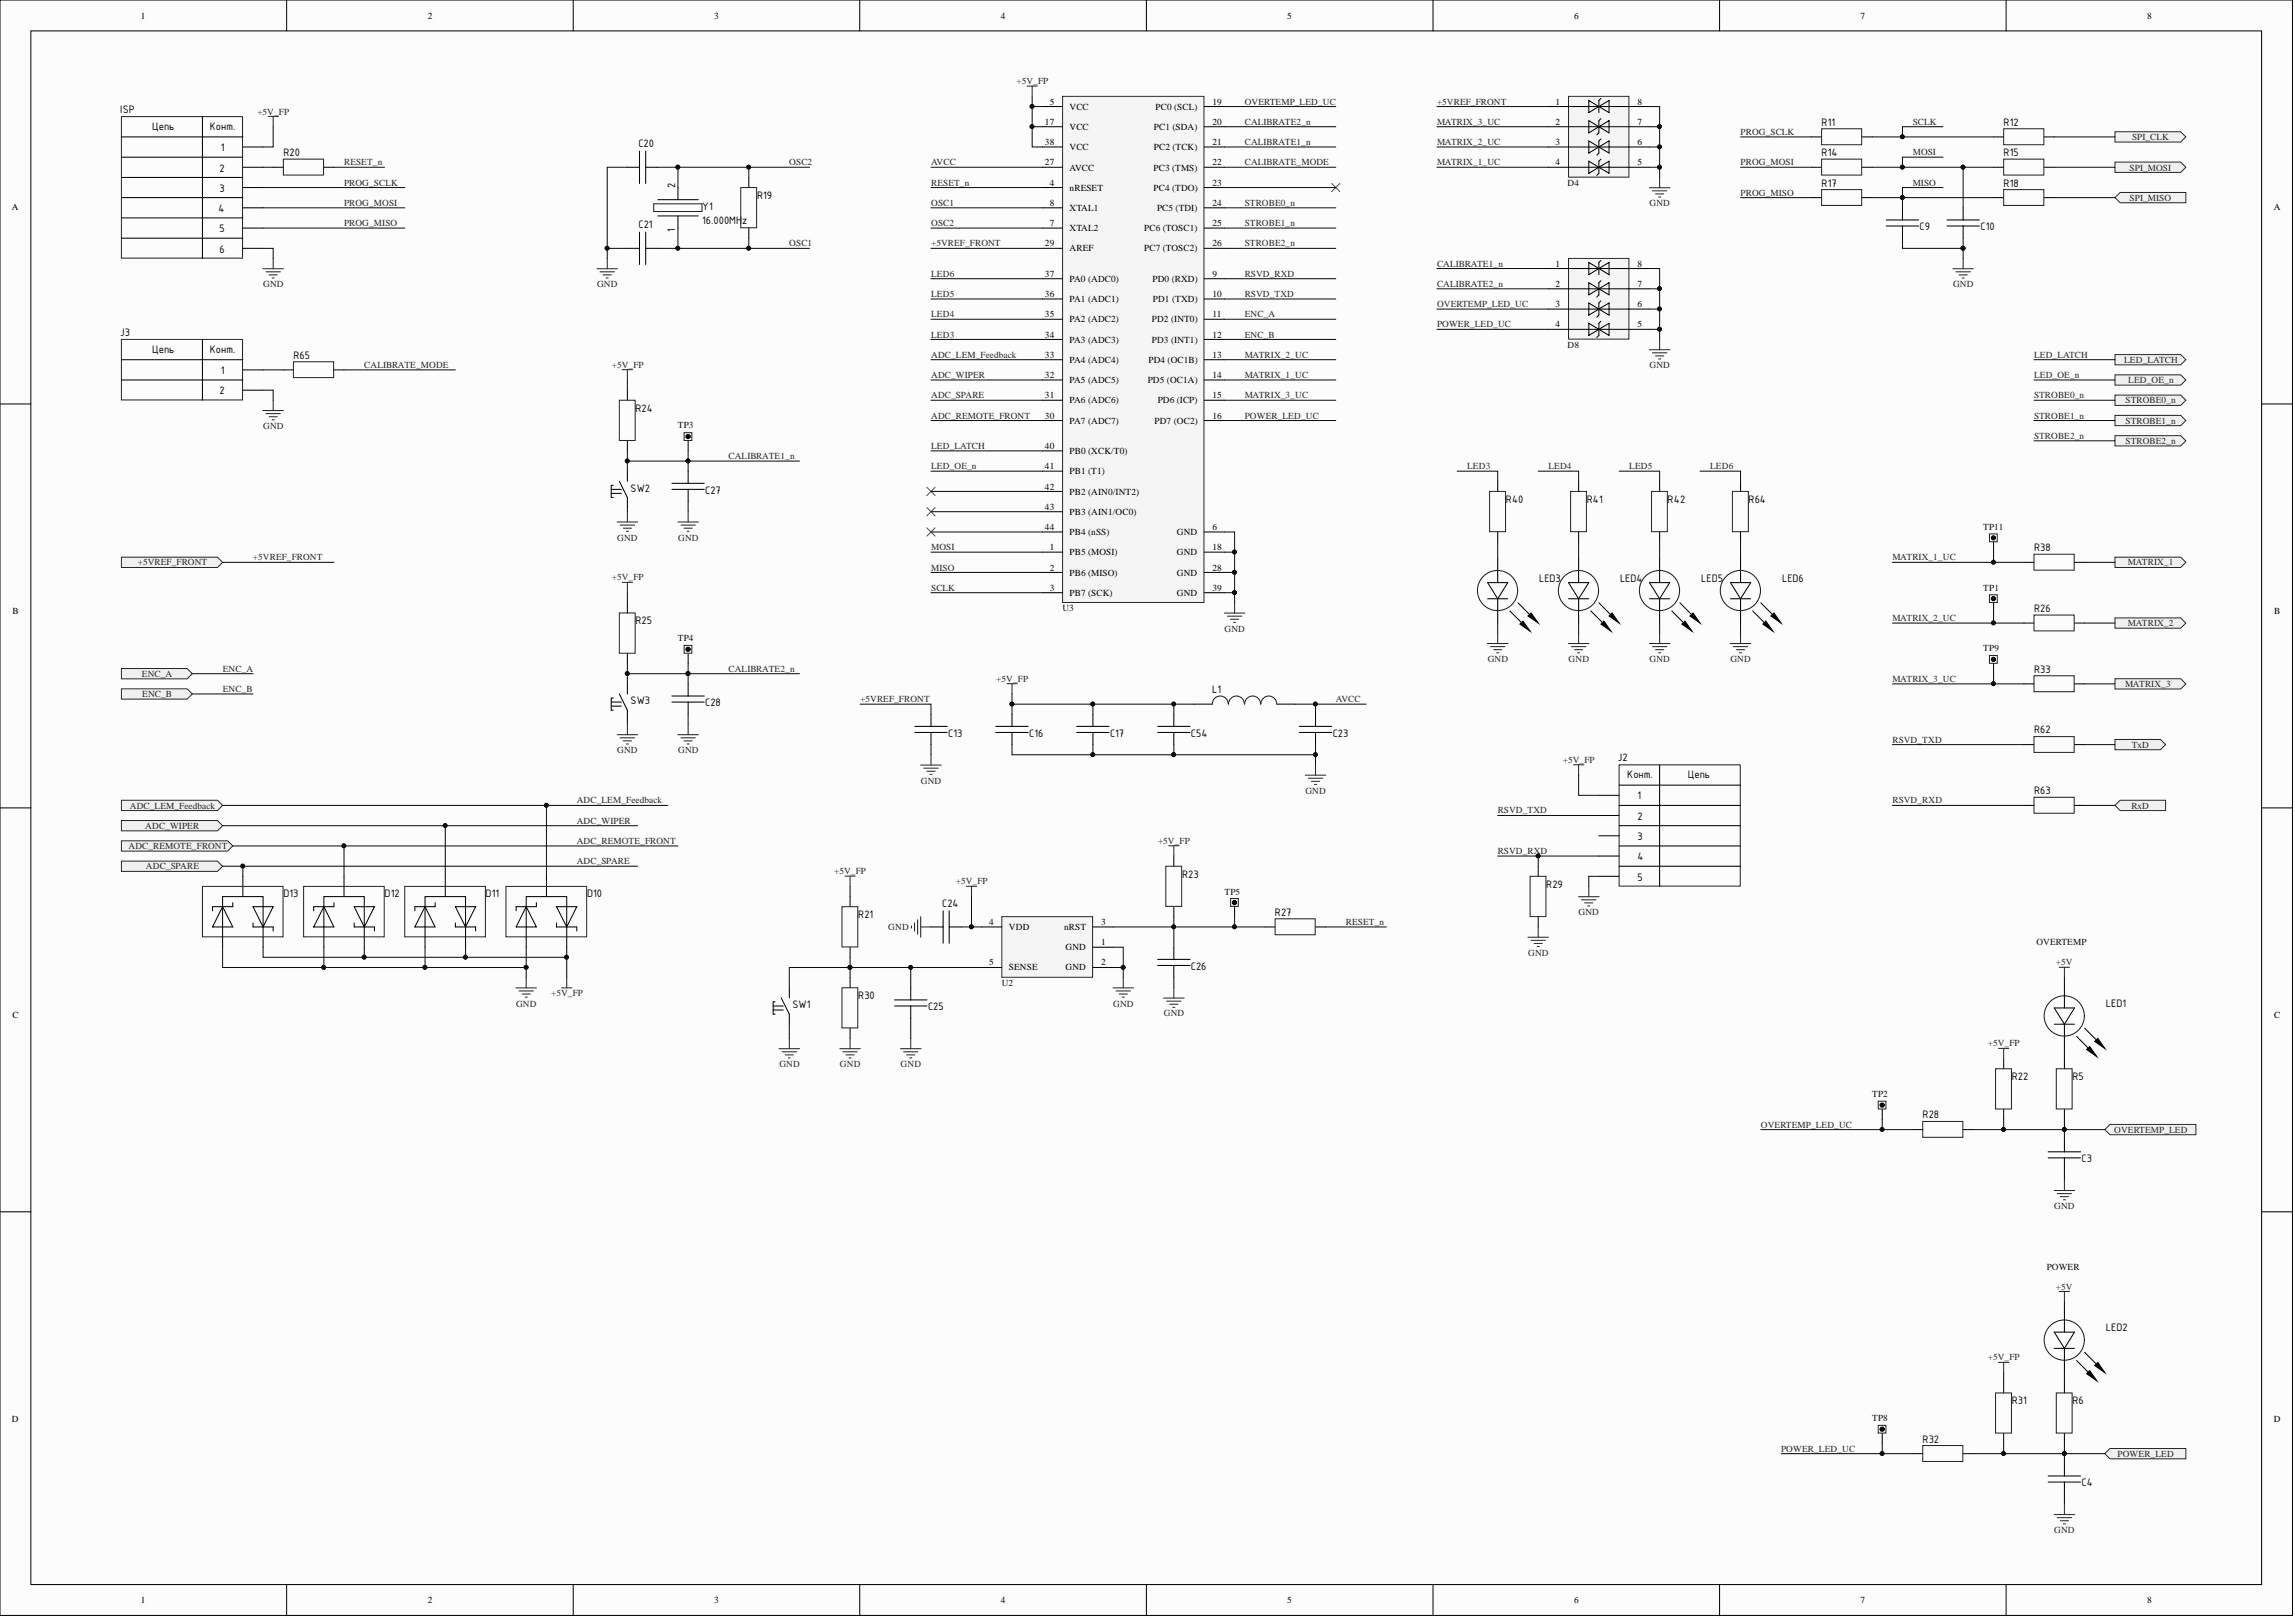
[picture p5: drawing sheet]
<svg xmlns="http://www.w3.org/2000/svg" width="566mm" height="399mm" viewBox="0 0 566 399" stroke-linecap="round" stroke-linejoin="round" font-family="sans-serif">
<defs><g id="words">
<g font-size="2.9">
<text x="29.7" y="27.8">ISP</text>
<text x="37.5" y="32">Цепь</text>
<text x="51.7" y="32">Конт.</text>
<text x="449.4" y="31.1">R11</text>
<text x="494.3" y="31.1">R12</text>
<text x="54.5" y="37.3">1</text>
<text x="69.9" y="38.5">R20</text>
<text x="157.5" y="36.2">C20</text>
<text x="449.4" y="38.5">R14</text>
<text x="494.3" y="38.5">R15</text>
<text x="54.1" y="42.3">2</text>
<text x="54.1" y="47.3">3</text>
<text x="166.6" y="46.3" transform="rotate(-90 166.6 46.3)">2</text>
<text x="449.4" y="46">R17</text>
<text x="494.3" y="46">R18</text>
<text x="53.9" y="52.3">4</text>
<text x="173.2" y="51.8">Y1</text>
<text x="186.8" y="49.1">R19</text>
<text x="54.1" y="57.3">5</text>
<text x="157.5" y="56.3">C21</text>
<text x="166.6" y="57.2" transform="rotate(-90 166.6 57.2)">1</text>
<text x="173.2" y="55.3">16.000MH</text>
<text x="183.1" y="55.3">z</text>
<text x="473.6" y="56.8">C9</text>
<text x="488.6" y="56.8">C10</text>
<text x="54.1" y="62.3">6</text>
<text x="29.7" y="82.7">J3</text>
<text x="37.5" y="87">Цепь</text>
<text x="51.7" y="87">Конт.</text>
<text x="72.4" y="88.5">R65</text>
<text x="54.5" y="92.2">1</text>
<text x="54.1" y="97.2">2</text>
<text x="156.8" y="101.5">R24</text>
<text x="155.6" y="121.2">SW2</text>
<text x="174" y="121.7">C27</text>
<text x="371.5" y="124">R40</text>
<text x="391.5" y="124">R41</text>
<text x="411.4" y="124">R42</text>
<text x="431.4" y="124">R64</text>
<text x="501.8" y="135.9">R38</text>
<text x="379.7" y="143.5">LED3</text>
<text x="399.7" y="143.5">LED4</text>
<text x="419.7" y="143.5">LED5</text>
<text x="439.7" y="143.5">LED6</text>
<text x="156.8" y="154">R25</text>
<text x="501.8" y="150.9">R26</text>
<text x="501.8" y="165.9">R33</text>
<text x="155.6" y="173.7">SW3</text>
<text x="299.1" y="170.9">L1</text>
<text x="174" y="174.2">C28</text>
<text x="234" y="181.7">C13</text>
<text x="253.9" y="181.7">C16</text>
<text x="273.9" y="181.7">C17</text>
<text x="293.8" y="181.7">C54</text>
<text x="328.8" y="181.7">C23</text>
<text x="501.8" y="180.9">R62</text>
<text x="399.2" y="187.6">J2</text>
<text x="401.5" y="191.9">Конт.</text>
<text x="416.4" y="191.9">Цепь</text>
<text x="404" y="197.1">1</text>
<text x="501.8" y="195.8">R63</text>
<text x="404" y="202.1">2</text>
<text x="404" y="207.2">3</text>
<text x="404" y="212.2">4</text>
<text x="69.9" y="221.1">D13</text>
<text x="94.9" y="221.1">D12</text>
<text x="119.8" y="221.1">D11</text>
<text x="144.8" y="221.1">D10</text>
<text x="291.6" y="216.4">R23</text>
<text x="381.5" y="218.9">R29</text>
<text x="404" y="217.2">5</text>
<text x="211.7" y="226.4">R21</text>
<text x="232.4" y="223.6">C24</text>
<text x="314.5" y="225.9">R27</text>
<text x="293.8" y="239.1">C26</text>
<text x="195.5" y="248.6">SW1</text>
<text x="211.7" y="246.3">R30</text>
<text x="229" y="249.1">C25</text>
<text x="519.6" y="248.4">LED1</text>
<text x="496.3" y="266.4">R22</text>
<text x="511.3" y="266.4">R5</text>
<text x="474.3" y="275.8">R28</text>
<text x="513.6" y="286.6">C3</text>
<text x="519.6" y="328.3">LED2</text>
<text x="496.3" y="346.3">R31</text>
<text x="511.3" y="346.3">R6</text>
<text x="474.3" y="355.7">R32</text>
<text x="513.6" y="366.5">C4</text>
</g>
<g font-size="2.3">
<text x="34.8" y="4.6">1</text>
<text x="105.5" y="4.6">2</text>
<text x="176.2" y="4.6">3</text>
<text x="246.9" y="4.6">4</text>
<text x="317.6" y="4.6">5</text>
<text x="388.4" y="4.6">6</text>
<text x="459" y="4.6">7</text>
<text x="529.7" y="4.6">8</text>
<text x="259" y="25.8">5</text>
<text x="263.9" y="27.1">VCC</text>
<text x="285.1" y="27.1">PC0 (SCL)</text>
<text x="299.1" y="25.8">19</text>
<text x="383.8" y="25.8">1</text>
<text x="404" y="25.8">8</text>
<text x="257.8" y="30.8">17</text>
<text x="257.8" y="35.8">38</text>
<text x="263.9" y="32.1">VCC</text>
<text x="284.7" y="32.1">PC1 (SDA)</text>
<text x="299.1" y="30.8">20</text>
<text x="299.1" y="35.8">21</text>
<text x="383.8" y="30.8">2</text>
<text x="383.8" y="35.8">3</text>
<text x="404" y="35.8">6</text>
<text x="404" y="30.8">7</text>
<text x="257.8" y="40.8">27</text>
<text x="263.9" y="37.1">VCC</text>
<text x="284.7" y="37.1">PC2 (TCK)</text>
<text x="299.1" y="40.8">22</text>
<text x="383.8" y="40.8">4</text>
<text x="404" y="40.8">5</text>
<text x="259" y="45.8">4</text>
<text x="263.9" y="47">nRESET</text>
<text x="263.9" y="42.1">AVCC</text>
<text x="284.6" y="42.1">PC3 (TMS)</text>
<text x="284.6" y="47">PC4 (TDO)</text>
<text x="299.1" y="45.8">23</text>
<text x="3" y="51.9">A</text>
<text x="259" y="50.8">8</text>
<text x="263.9" y="52">XTAL1</text>
<text x="285.4" y="52">PC5 (TDI)</text>
<text x="299.1" y="50.8">24</text>
<text x="561" y="51.9">A</text>
<text x="259" y="55.8">7</text>
<text x="263.9" y="57">XTAL2</text>
<text x="282.3" y="57">PC6 (TOSC1)</text>
<text x="299.1" y="55.8">25</text>
<text x="257.8" y="60.7">29</text>
<text x="263.9" y="62">AREF</text>
<text x="282.3" y="62">PC7 (TOSC2)</text>
<text x="299.1" y="60.7">26</text>
<text x="383.8" y="65.7">1</text>
<text x="404" y="65.7">8</text>
<text x="257.8" y="68.3">37</text>
<text x="263.9" y="69.5">PA0 (ADC0)</text>
<text x="284.4" y="69.5">PD0 (RXD)</text>
<text x="299.1" y="68.3">9</text>
<text x="383.8" y="70.7">2</text>
<text x="404" y="70.7">7</text>
<text x="257.8" y="73.3">36</text>
<text x="263.9" y="74.5">PA1 (ADC1)</text>
<text x="284.4" y="74.5">PD1 (TXD)</text>
<text x="299.1" y="73.3">10</text>
<text x="383.8" y="75.7">3</text>
<text x="404" y="75.7">6</text>
<text x="257.8" y="83.2">34</text>
<text x="257.8" y="78.3">35</text>
<text x="263.9" y="79.5">PA2 (ADC2)</text>
<text x="284.2" y="79.5">PD2 (INT0)</text>
<text x="299.1" y="78.3">11</text>
<text x="299.1" y="83.2">12</text>
<text x="383.8" y="80.7">4</text>
<text x="404" y="80.7">5</text>
<text x="257.8" y="88.2">33</text>
<text x="263.9" y="89.5">PA4 (ADC4)</text>
<text x="263.9" y="84.5">PA3 (ADC3)</text>
<text x="283.3" y="89.5">PD4 (OC1B)</text>
<text x="284.2" y="84.5">PD3 (INT1)</text>
<text x="299.1" y="88.2">13</text>
<text x="257.8" y="93.2">32</text>
<text x="263.9" y="94.5">PA5 (ADC5)</text>
<text x="283.2" y="94.5">PD5 (OC1A)</text>
<text x="299.1" y="93.2">14</text>
<text x="257.8" y="98.2">31</text>
<text x="263.9" y="99.5">PA6 (ADC6)</text>
<text x="285.6" y="99.5">PD6 (ICP)</text>
<text x="299.1" y="98.2">15</text>
<text x="257.8" y="103.2">30</text>
<text x="263.9" y="104.5">PA7 (ADC7)</text>
<text x="284.9" y="104.5">PD7 (OC2)</text>
<text x="299.1" y="103.2">16</text>
<text x="257.8" y="110.7">40</text>
<text x="263.9" y="111.9">PB0 (XCK/T0)</text>
<text x="257.8" y="115.7">41</text>
<text x="263.9" y="117">PB1 (T1)</text>
<text x="257.8" y="120.7">42</text>
<text x="257.8" y="125.7">43</text>
<text x="263.9" y="122">PB2 (AIN0/INT2)</text>
<text x="257.8" y="130.7">44</text>
<text x="263.9" y="127">PB3 (AIN1/OC0)</text>
<text x="263.9" y="132">PB4 (nSS)</text>
<text x="290.4" y="132">GND</text>
<text x="299.1" y="130.7">6</text>
<text x="259" y="135.7">1</text>
<text x="263.9" y="137">PB5 (MOSI)</text>
<text x="290.4" y="137">GND</text>
<text x="299.1" y="135.7">18</text>
<text x="259" y="140.7">2</text>
<text x="263.9" y="142">PB6 (MISO)</text>
<text x="290.4" y="142">GND</text>
<text x="299.1" y="140.7">28</text>
<text x="259" y="145.7">3</text>
<text x="263.9" y="146.9">PB7 (SCK)</text>
<text x="290.4" y="146.9">GND</text>
<text x="299.1" y="145.7">39</text>
<text x="3" y="151.4">B</text>
<text x="561.1" y="151.4">B</text>
<text x="244" y="228.1">4</text>
<text x="248.9" y="229.3">VDD</text>
<text x="262.5" y="229.3">nRST</text>
<text x="271.7" y="233.1">1</text>
<text x="271.7" y="228.1">3</text>
<text x="244" y="238">5</text>
<text x="248.9" y="239.3">SENSE</text>
<text x="262.9" y="234.3">GND</text>
<text x="262.9" y="239.3">GND</text>
<text x="271.7" y="238">2</text>
<text x="3" y="251.1">C</text>
<text x="561.1" y="251.1">C</text>
<text x="3" y="350.6">D</text>
<text x="561" y="350.6">D</text>
<text x="34.8" y="395.4">1</text>
<text x="105.5" y="395.4">2</text>
<text x="176.2" y="395.4">3</text>
<text x="246.9" y="395.4">4</text>
<text x="317.6" y="395.4">5</text>
<text x="388.4" y="395.4">6</text>
<text x="459" y="395.4">7</text>
<text x="529.7" y="395.4">8</text>
</g>
<g font-size="2.3" fill="#262626">
<text x="250.8" y="20.7">+5V_FP</text>
<text x="63.5" y="28.3">+5V_FP</text>
<text x="307.1" y="25.8">OVERTEMP_LED_UC</text>
<text x="354.5" y="25.8">+5VREF_FRONT</text>
<text x="307.1" y="30.8">CALIBRATE2_n</text>
<text x="307.1" y="35.8">CALIBRATE1_n</text>
<text x="354.5" y="30.8">MATRIX_3_UC</text>
<text x="354.5" y="35.8">MATRIX_2_UC</text>
<text x="429.4" y="33.3">PROG_SCLK</text>
<text x="471.9" y="30.8">SCLK</text>
<text x="526" y="34.5">SPI_CLK</text>
<text x="84.9" y="40.8">RESET_n</text>
<text x="194.7" y="40.8">OSC2</text>
<text x="229.7" y="40.8">AVCC</text>
<text x="307.1" y="40.8">CALIBRATE_MODE</text>
<text x="354.5" y="40.8">MATRIX_1_UC</text>
<text x="429.4" y="40.8">PROG_MOSI</text>
<text x="471.9" y="38.2">MOSI</text>
<text x="84.9" y="45.8">PROG_SCLK</text>
<text x="229.7" y="45.8">RESET_n</text>
<text x="471.9" y="45.8">MISO</text>
<text x="525.4" y="42.1">SPI_MOSI</text>
<text x="84.9" y="50.8">PROG_MOSI</text>
<text x="229.7" y="50.8">OSC1</text>
<text x="307.1" y="50.8">STROBE0_n</text>
<text x="407" y="50.8">GND</text>
<text x="429.4" y="48.2">PROG_MISO</text>
<text x="525.4" y="49.5">SPI_MISO</text>
<text x="84.9" y="55.8">PROG_MISO</text>
<text x="229.7" y="55.8">OSC2</text>
<text x="307.1" y="55.8">STROBE1_n</text>
<text x="194.7" y="60.7">OSC1</text>
<text x="229.7" y="60.7">+5VREF_FRONT</text>
<text x="307.1" y="60.7">STROBE2_n</text>
<text x="354.5" y="65.7">CALIBRATE1_n</text>
<text x="64.9" y="70.8">GND</text>
<text x="147.3" y="70.8">GND</text>
<text x="229.7" y="68.3">LED6</text>
<text x="307.1" y="68.3">RSVD_RXD</text>
<text x="354.5" y="70.7">CALIBRATE2_n</text>
<text x="481.9" y="70.8">GND</text>
<text x="229.7" y="73.3">LED5</text>
<text x="307.1" y="73.3">RSVD_TXD</text>
<text x="354.5" y="75.7">OVERTEMP_LED_UC</text>
<text x="229.7" y="78.3">LED4</text>
<text x="229.7" y="83.2">LED3</text>
<text x="307.1" y="78.3">ENC_A</text>
<text x="307.1" y="83.2">ENC_B</text>
<text x="354.5" y="80.7">POWER_LED_UC</text>
<text x="229.7" y="88.2">ADC_LEM_Feedback</text>
<text x="307.1" y="88.2">MATRIX_2_UC</text>
<text x="501.8" y="88.2">LED_LATCH</text>
<text x="524.1" y="89.5">LED_LATCH</text>
<text x="89.9" y="90.7">CALIBRATE_MODE</text>
<text x="150.9" y="90.7">+5V_FP</text>
<text x="229.7" y="93.2">ADC_WIPER</text>
<text x="307.1" y="93.2">MATRIX_1_UC</text>
<text x="407" y="90.9">GND</text>
<text x="501.8" y="93.2">LED_OE_n</text>
<text x="525.1" y="94.5">LED_OE_n</text>
<text x="229.7" y="98.2">ADC_SPARE</text>
<text x="307.1" y="98.2">MATRIX_3_UC</text>
<text x="501.8" y="98.2">STROBE0_n</text>
<text x="524.4" y="99.5">STROBE0_n</text>
<text x="64.9" y="105.8">GND</text>
<text x="229.7" y="103.2">ADC_REMOTE_FRONT</text>
<text x="307.1" y="103.2">POWER_LED_UC</text>
<text x="501.8" y="103.2">STROBE1_n</text>
<text x="524.4" y="104.5">STROBE1_n</text>
<text x="179.8" y="113.2">CALIBRATE1_n</text>
<text x="229.7" y="110.7">LED_LATCH</text>
<text x="501.8" y="108.2">STROBE2_n</text>
<text x="524.4" y="109.5">STROBE2_n</text>
<text x="229.7" y="115.7">LED_OE_n</text>
<text x="362" y="115.7">LED3</text>
<text x="382" y="115.7">LED4</text>
<text x="402" y="115.7">LED5</text>
<text x="421.9" y="115.7">LED6</text>
<text x="152.3" y="133.3">GND</text>
<text x="167.3" y="133.3">GND</text>
<text x="229.7" y="135.7">MOSI</text>
<text x="34" y="139.4">+5VREF_FRONT</text>
<text x="62.4" y="138.1">+5VREF_FRONT</text>
<text x="150.9" y="143.1">+5V_FP</text>
<text x="229.7" y="140.7">MISO</text>
<text x="466.9" y="138.1">MATRIX_1_UC</text>
<text x="525" y="139.4">MATRIX_1</text>
<text x="229.7" y="145.7">SCLK</text>
<text x="302.1" y="155.7">GND</text>
<text x="466.9" y="153.1">MATRIX_2_UC</text>
<text x="525" y="154.4">MATRIX_2</text>
<text x="35" y="166.9">ENC_A</text>
<text x="55" y="165.6">ENC_A</text>
<text x="179.8" y="165.6">CALIBRATE2_n</text>
<text x="367" y="163.3">GND</text>
<text x="387" y="163.3">GND</text>
<text x="407" y="163.3">GND</text>
<text x="426.9" y="163.3">GND</text>
<text x="35.1" y="171.9">ENC_B</text>
<text x="55" y="170.6">ENC_B</text>
<text x="212.2" y="173.2">+5VREF_FRONT</text>
<text x="245.8" y="168.1">+5V_FP</text>
<text x="329.6" y="173.2">AVCC</text>
<text x="466.9" y="168.2">MATRIX_3_UC</text>
<text x="524.3" y="169.4">MATRIX_3</text>
<text x="152.3" y="185.8">GND</text>
<text x="167.3" y="185.8">GND</text>
<text x="466.9" y="183.1">RSVD_TXD</text>
<text x="525.9" y="184.4">TxD</text>
<text x="385.6" y="188.1">+5V_FP</text>
<text x="227.2" y="193.2">GND</text>
<text x="322.1" y="195.8">GND</text>
<text x="32" y="199.4">ADC_LEM_Feedback</text>
<text x="142.3" y="203.1">ADC_WIPER</text>
<text x="142.3" y="198.1">ADC_LEM_Feedback</text>
<text x="369.5" y="200.6">RSVD_TXD</text>
<text x="466.9" y="198.1">RSVD_RXD</text>
<text x="525.8" y="199.4">RxD</text>
<text x="31.7" y="209.4">ADC_REMOTE_FRONT</text>
<text x="35.9" y="204.4">ADC_WIPER</text>
<text x="142.3" y="208.1">ADC_REMOTE_FRONT</text>
<text x="285.7" y="208.1">+5V_FP</text>
<text x="36" y="214.4">ADC_SPARE</text>
<text x="142.3" y="213.1">ADC_SPARE</text>
<text x="205.8" y="215.5">+5V_FP</text>
<text x="369.5" y="210.6">RSVD_RXD</text>
<text x="235.8" y="218.1">+5V_FP</text>
<text x="389.4" y="225.7">GND</text>
<text x="219.2" y="229.3">GND</text>
<text x="332" y="228.1">RESET_n</text>
<text x="377" y="235.7">GND</text>
<text x="507.2" y="238">+5V</text>
<text x="136" y="245.7">+5V_FP</text>
<text x="127.3" y="248.2">GND</text>
<text x="274.6" y="248.2">GND</text>
<text x="287.1" y="250.7">GND</text>
<text x="192.3" y="263.2">GND</text>
<text x="207.2" y="263.2">GND</text>
<text x="222.2" y="263.2">GND</text>
<text x="490.4" y="258">+5V_FP</text>
<text x="434.4" y="278.1">OVERTEMP_LED_UC</text>
<text x="521.6" y="279.3">OVERTEMP_LED</text>
<text x="506.8" y="298.1">GND</text>
<text x="507.2" y="318">+5V</text>
<text x="490.4" y="335.4">+5V_FP</text>
<text x="439.4" y="358">POWER_LED_UC</text>
<text x="522.5" y="359.3">POWER_LED</text>
<text x="506.8" y="378">GND</text>
</g>
<g font-size="2.3" fill="#0e0e0e">
<text x="386.7" y="45.8">D4</text>
<text x="386.7" y="85.8">D8</text>
<text x="167.2" y="105.7">TP3</text>
<text x="489.3" y="130.7">TP11</text>
<text x="489.3" y="145.7">TP1</text>
<text x="262.1" y="150.7">U3</text>
<text x="167.2" y="158.1">TP4</text>
<text x="489.3" y="160.6">TP9</text>
<text x="302.1" y="220.6">TP5</text>
<text x="502.4" y="233.1">OVERTEMP</text>
<text x="247.1" y="243.1">U2</text>
<text x="461.9" y="270.5">TP2</text>
<text x="504.9" y="313.1">POWER</text>
<text x="461.9" y="350.5">TP8</text>
</g>
</g></defs>
<g fill="#fcfcfc" stroke="#000" stroke-width=".25">
<path d="M0 0h565.6v398.4h-565.6z"/>
<path d="M7.6 7.6h550.4v383.1h-550.4z"/>
</g>
<g fill="none" stroke="#000" stroke-width=".25">
<path d="M70.7 0v7.6M141.4 0v7.6M212.1 0v7.6M282.8 0v7.6M353.5 0v7.6M424.2 0v7.6M494.9 0v7.6M0 99.6h7.6M154.8 96.2v2.5M558 99.6h7.7M151.3 119.7h-.5v3h.5M152.8 118.7l2 4v2.5"/>
<path d="M154.8 108.7v2.5M154.8 116.2v2.5M165.8 119.2h8M169.8 108.7v2.5M169.8 116.2v3M150.8 121.7h2.5M150.8 120.7h2.5M165.8 120.7h8M169.8 120.7v3M154.8 148.6v2.6M150.8 174.1h2.5M150.8 173.1h2.5"/>
<path d="M151.3 172.1h-.5v3h.5M152.8 171.1l2 4v2.5M154.8 161.2v2.4M154.8 168.6v2.5M165.8 173.1h8M165.8 171.6h8M169.8 161.2v2.4M169.8 168.6v3M169.8 173.1v3M0 199.2h7.6M558 199.2h7.7M0 298.8h7.6"/>
<path d="M558 298.8h7.7M70.7 390.8v7.6M141.4 390.8v7.6M212.1 390.8v7.6M282.8 390.8v7.6M353.5 390.8v7.6M424.2 390.8v7.6M494.9 390.8v7.6"/>
</g>
<g fill="none" stroke="#262626" stroke-width=".25">
<path d="M253.4 21.2h2.5M254.6 21.2v2.6M152.8 98.7h3.9v9.9h-3.9zM153.5 91.2h2.6M154.8 91.2v2.5M168.8 106.7h1.9v1.9h-1.9zM152.2 128.7h5.1M153 129.5h3.6M153.8 130.2h2M154.5 131h.5M154.8 126.2v2.5M167.2 128.7h5.1"/>
<path d="M168 129.5h3.5M168.8 130.2h2M169.5 131h.5M169.8 126.2v2.5M152.8 151.2h3.9v9.9h-3.9zM153.5 143.6h2.6M154.8 143.6v2.6M168.8 159.2h1.9v1.9h-1.9zM302.1 151.2h5M302.8 151.9h3.6M303.6 152.7h2M304.3 153.5h.5"/>
<path d="M304.6 148.6v2.6M154.8 178.6v2.6M169.8 178.6v2.6M152.2 181.2h5.1M153 181.9h3.6M153.8 182.7h2M154.5 183.5h.5M167.2 181.2h5.1M168 181.9h3.5M168.8 182.7h2M169.5 183.5h.5"/>
</g>
<g fill="none" stroke="#000" stroke-width=".76">
<circle cx="169.7" cy="107.7" r=".26"/>
<circle cx="169.7" cy="160.1" r=".26"/>
</g>
<path d="M262.2 23.8h34.8v124.8h-34.8z" fill="#f5f5f5" stroke="#262626" stroke-width=".25"/>
<g fill="none" stroke="#000" stroke-width=".25">
<path d="M257.2 26.3h5M257.2 31.2h5M257.2 36.2h5M297.1 26.3h5M297.1 31.2h5M297.1 36.2h5M257.2 46.2h5M257.2 56.2h5M257.2 51.2h5M257.2 41.2h5M297.1 46.2h5M297.1 56.2h5"/>
<path d="M297.1 51.2h5M297.1 41.2h5M257.2 68.7h5M257.2 73.7h5M257.2 78.7h5M257.2 61.2h5M297.1 68.7h5M297.1 73.7h5M297.1 78.7h5M297.1 61.2h5M257.2 83.7h5M257.2 88.7h5"/>
<path d="M257.2 93.7h5M257.2 98.7h5M297.1 83.7h5M297.1 88.7h5M297.1 93.7h5M297.1 98.7h5M257.2 103.7h5M257.2 111.2h5M257.2 116.2h5M297.1 103.7h5M369.5 118.7v2.5M257.2 136.2h5"/>
<path d="M257.2 131.2h5M257.2 121.2h5M257.2 126.2h5M297.1 136.2h5M297.1 131.2h5M369.5 131.2v2.5M369.5 137.7v6M257.2 141.2h5M257.2 146.2h5M297.1 141.2h5M297.1 146.2h5M369.5 147.7v5.9"/>
<path d="M59.9 216.1v5M84.9 216.1v5M109.9 216.1v5M134.8 216.1v5M54.9 223.6l2.5 5h-5zM54.9 233.6v-12.5h10v12.5M57.4 222.6v1h-5v1M62.4 223.6h5l-2.5 5zM62.4 227.6v1h5v1M79.9 223.6l2.5 5h-5zM79.9 233.6v-12.5h10v12.5M82.4 222.6v1h-5v1"/>
<path d="M87.4 223.6h5l-2.5 5zM87.4 227.6v1h5v1M104.9 223.6l2.4 5h-4.9zM104.9 233.6v-12.5h10v12.5M107.3 222.6v1h-4.9v1M112.3 223.6h5l-2.4 5zM112.3 227.6v1h5v1M129.8 223.6l2.5 5h-5zM129.8 233.6v-12.5h10v12.5M132.3 222.6v1h-5v1M137.3 223.6h5l-2.5 5zM137.3 227.6v1h5v1"/>
</g>
<path d="M328.5 45.2l2.1 2.1M330.6 45.2l-2.1 2.1M228.7 120.2l2 2M228.7 125.2l2 2M228.7 130.2l2 2M230.7 120.2l-2 2M230.7 125.2l-2 2M230.7 130.2l-2 2" fill="none" stroke="#4c4c4c" stroke-width=".25"/>
<path d="M367.5 121.2h3.9v9.9h-3.9zM49.9 218.6h19.9v12.4h-19.9zM74.9 218.6h19.9v12.4h-19.9zM99.9 218.6h19.9v12.4h-19.9zM124.8 218.6h19.9v12.4h-19.9z" fill="none" stroke="#262626" stroke-width=".25"/>
<path d="M367 147.7h5M367 143.7h5l-2.5 4zM372.5 150.6l3 3M374.5 148.6l3 3.1" fill="none" stroke="#010101" stroke-width=".25"/>
<circle cx="369.5" cy="145.6" r="5" fill="none" stroke="#1c1c1c" stroke-width=".25"/>
<path d="M375 153.9l.7-.7 1.8 2.4z" fill="#010101"/>
<path d="M375 153.9l.7-.7 1.8 2.4z" fill="none" stroke="#010101" stroke-width=".25"/>
<path d="M377 151.9l.7-.7 1.8 2.4z" fill="#010101"/>
<path d="M377 151.9l.7-.7 1.8 2.4zM387 147.7h5M387 143.7h5l-2.5 4zM392.5 150.6l3 3M394.5 148.6l3 3.1" fill="none" stroke="#010101" stroke-width=".25"/>
<path d="M387.5 121.2h3.9v9.9h-3.9zM367 158.7h5M367.7 159.5h3.6M369.5 156.2v2.5M368.5 160.2h2M369.3 161h.5" fill="none" stroke="#262626" stroke-width=".25"/>
<path d="M389.5 118.7v2.5M389.5 131.2v2.5M389.5 137.7v6M389.5 147.7v5.9" fill="none" stroke="#000" stroke-width=".25"/>
<circle cx="389.4" cy="145.6" r="5" fill="none" stroke="#1c1c1c" stroke-width=".25"/>
<path d="M395.7 153.2l1.8 2.4-2.5-1.7z" fill="#010101"/>
<path d="M395.7 153.2l1.8 2.4-2.5-1.7z" fill="none" stroke="#010101" stroke-width=".25"/>
<path d="M397.7 151.2l1.8 2.4-2.5-1.7z" fill="#010101"/>
<path d="M397.7 151.2l1.8 2.4-2.5-1.7zM406.9 147.7h5M406.9 143.7h5l-2.4 4zM412.4 150.6l3 3M414.5 148.6l2.9 3.1" fill="none" stroke="#010101" stroke-width=".25"/>
<path d="M409.5 118.7v2.5M409.5 131.2v2.5M409.5 137.7v6M409.5 147.7v5.9" fill="none" stroke="#000" stroke-width=".25"/>
<path d="M407.5 121.2h3.9v9.9h-3.9z" fill="none" stroke="#262626" stroke-width=".25"/>
<circle cx="409.4" cy="145.6" r="5" fill="none" stroke="#1c1c1c" stroke-width=".25"/>
<path d="M414.9 153.9l.8-.7 1.7 2.4z" fill="#010101"/>
<path d="M414.9 153.9l.8-.7 1.7 2.4z" fill="none" stroke="#010101" stroke-width=".25"/>
<path d="M416.9 151.9l.8-.7 1.7 2.4z" fill="#010101"/>
<path d="M416.9 151.9l.8-.7 1.7 2.4zM426.9 147.7h5M426.9 143.7h5l-2.5 4zM432.4 150.6l3 3M434.4 148.6l3 3.1" fill="none" stroke="#010101" stroke-width=".25"/>
<path d="M427.4 121.2h3.9v9.9h-3.9zM386.9 158.7h5.1M387.7 159.5h3.5M389.5 156.2v2.5M406.9 158.7h5.1M407.7 159.5h3.5M409.5 156.2v2.5M388.5 160.2h2M389.2 161h.5M408.4 160.2h2.1M409.2 161h.5" fill="none" stroke="#262626" stroke-width=".25"/>
<path d="M429.4 118.7v2.5M429.4 131.2v2.5M429.4 137.7v6M429.4 147.7v5.9" fill="none" stroke="#000" stroke-width=".25"/>
<circle cx="429.4" cy="145.6" r="5" fill="none" stroke="#1c1c1c" stroke-width=".25"/>
<path d="M435.7 153.2l1.7 2.4-2.5-1.7z" fill="#010101"/>
<path d="M435.7 153.2l1.7 2.4-2.5-1.7z" fill="none" stroke="#010101" stroke-width=".25"/>
<path d="M436.9 151.9l.8-.7 1.7 2.4z" fill="#010101"/>
<path d="M436.9 151.9l.8-.7 1.7 2.4zM506.8 252.6h5M506.8 248.6h5l-2.5 4zM512.3 255.6l3 3M514.3 253.6l3 3" fill="none" stroke="#010101" stroke-width=".25"/>
<g fill="none" stroke="#262626" stroke-width=".25">
<path d="M30 28.8h29.8v34.9h-29.8zM66.1 28.7h2.6M67.4 28.7v2.5M69.9 39.2h9.9v4h-9.9zM64.9 66.3h5M65.6 67h3.6M66.4 67.8h2M67.1 68.6h.6M67.4 63.7v2.6M30 83.7h29.8v14.9h-29.8zM67.4 98.7v2.5M72.4 89.2h9.9v3.9h-9.9z"/>
<path d="M64.9 101.2h5M65.6 102h3.6M66.4 102.8h2M67.1 103.5h.6M426.9 158.7h5.1M427.6 159.5h3.6M429.4 156.2v2.5M428.4 160.2h2M429.2 161h.5"/>
</g>
<g fill="none" stroke="#000" stroke-width=".25">
<path d="M30 33.8h29.9M30 38.8h29.9M49.9 28.8v34.9M59.9 36.2h5M30 43.8h29.9M30 48.7h29.9M30 53.7h29.9M30 58.7h29.9M59.9 41.2h5M59.9 46.2h5M59.9 51.2h5M59.9 56.2h5"/>
<path d="M67.4 41.2h2.5M79.9 41.2h2.5M59.9 61.2h5M30 88.7h29.9M30 93.7h29.9M49.9 83.7v15M59.9 91.2h5M59.9 96.2h5M69.9 91.2h2.5M82.4 91.2h2.5M294.6 173.6h4.5M315.1 173.6h4.5"/>
<path d="M320.6 179.1h8M324.6 176.1v3M320.6 180.6h8M324.6 180.6v3M509.3 242.6v6M509.3 252.6v6"/>
</g>
<g fill="none" stroke="#1c1c1c" stroke-width=".25">
<path d="M303 173.6a1.97 1.97 0 0 0-1.9-2 1.97 1.97 0 0 0-2 2M307 173.6a1.95 1.95 0 0 0-2-2 1.95 1.95 0 0 0-1.9 2M311 173.6a1.97 1.97 0 0 0-2-2 1.97 1.97 0 0 0-1.9 2M315 173.6a1.95 1.95 0 0 0-2-2 1.95 1.95 0 0 0-1.9 2"/>
<circle cx="509.3" cy="250.5" r="5"/>
</g>
<path d="M514.8 258.8l.8-.7 1.7 2.5z" fill="#010101"/>
<path d="M514.8 258.8l.8-.7 1.7 2.5z" fill="none" stroke="#010101" stroke-width=".25"/>
<path d="M516.8 256.8l.8-.7 1.7 2.5z" fill="#010101"/>
<path d="M516.8 256.8l.8-.7 1.7 2.5zM506.8 332.5h5M506.8 328.5h5l-2.5 4zM512.3 335.5l3 3M514.3 333.5l3 3" fill="none" stroke="#010101" stroke-width=".25"/>
<path d="M508.1 238.5h2.5M509.3 238.5v2.6M507.3 263.6h3.9v9.9h-3.9zM506.8 293.6h5.1M507.5 294.3h3.6M508.3 295.1h2M509.1 295.9h.5M509.3 291v2.6" fill="none" stroke="#262626" stroke-width=".25"/>
<path d="M509.3 261.1v2.5M509.3 273.6v2.4M505.3 284h8M505.3 285.5h8M509.3 281v3M509.3 285.5v3M509.3 322.5v6M509.3 332.5v6" fill="none" stroke="#000" stroke-width=".25"/>
<circle cx="509.3" cy="330.5" r="5" fill="none" stroke="#1c1c1c" stroke-width=".25"/>
<path d="M515.6 338l1.7 2.5-2.5-1.8z" fill="#010101"/>
<path d="M515.6 338l1.7 2.5-2.5-1.8z" fill="none" stroke="#010101" stroke-width=".25"/>
<path d="M517.6 336l1.7 2.5-2.5-1.8z" fill="#010101"/>
<path d="M517.6 336l1.7 2.5-2.5-1.8z" fill="none" stroke="#010101" stroke-width=".25"/>
<path d="M508.1 318.5h2.5M509.3 318.5v2.5M507.3 343.5h3.9v9.9h-3.9zM506.8 373.5h5.1M507.5 374.3h3.6M508.3 375h2M509.1 375.8h.5M509.3 371v2.5" fill="none" stroke="#262626" stroke-width=".25"/>
<path d="M509.3 341v2.5M509.3 353.5v2.5M505.3 364h8M505.3 365.5h8M509.3 361v3M509.3 365.5v3" fill="none" stroke="#000" stroke-width=".25"/>
<path d="M387 63.7h14.9v19.9h-14.9z" fill="#f5f5f5" stroke="#262626" stroke-width=".25"/>
<g fill="none" stroke="#000" stroke-width=".25">
<path d="M382 66.2h24.9M382 71.2h24.9M382 76.2h24.9M392 69.7l2.5 1.5-2.5 1.5zM392 64.7l2.5 1.5-2.5 1.5zM392 74.7l2.5 1.5-2.5 1.5zM392 79.7l2.5 1.5-2.5 1.5zM394.5 71.2l2.5-1.5v3zM394.5 66.2l2.5-1.5v3zM394.5 76.2l2.5-1.5v3zM395 64.2l-.5 .5v3M395 69.2l-.5 .5v3l-.5 .5"/>
<path d="M395 74.2l-.5 .5v3l-.5 .5M395 79.2l-.5 .5v3l-.5 .5M382 81.2h24.9M394.5 81.2l2.5-1.5v3z"/>
</g>
<path d="M406.9 86.2h5.1M407.7 87h3.5M408.4 87.8h2.1M409.2 88.5h.5M409.5 83.7v2.5" fill="none" stroke="#262626" stroke-width=".25"/>
<path d="M387 23.8h14.9v19.9h-14.9z" fill="#f5f5f5" stroke="#262626" stroke-width=".25"/>
<g fill="none" stroke="#000" stroke-width=".25">
<path d="M157.8 37.3v8M159.3 37.3v8M382 26.3h24.9M382 31.2h24.9M382 36.2h24.9M392 29.8l2.5 1.4-2.5 1.6zM392 24.8l2.5 1.5-2.5 1.5zM392 34.8l2.5 1.4-2.5 1.5zM392 39.7l2.5 1.5-2.5 1.5zM394.5 31.2l2.5-1.4v3zM394.5 26.3l2.5-1.5v3zM394.5 36.2l2.5-1.4v2.9z"/>
<path d="M395 24.3l-.5 .5v3M395 29.3l-.5 .5v3l-.5 .5M395 34.3l-.5 .5v2.9l-.5 .6M395 39.2l-.5 .5v3l-.5 .6M446.9 33.8h2.5M459.4 33.8h2.5M491.8 33.8h2.5M504.3 33.8h2.5M154.8 41.2h3M157.8 57.2v8M159.3 41.2h3M159.3 57.2v8"/>
<path d="M162.3 53.3h10M162.3 49.2h10M167.3 46.2v3M167.3 53.3v2.9M184.7 43.8v2.4M184.7 56.2v2.5M382 41.2h24.9M394.5 41.2l2.5-1.5v3zM446.9 41.2h2.5M446.9 48.7h2.5M459.4 41.2h2.5M459.4 48.7h2.5"/>
<path d="M465.4 55.7h8M465.4 54.2h8M469.4 51.2v3M469.4 55.7v3M480.4 55.7h7.9M480.4 54.2h7.9M484.3 51.2v3M484.3 55.7v3M491.8 41.2h2.5M491.8 48.7h2.5M504.3 41.2h2.5M504.3 48.7h2.5"/>
<path d="M154.8 61.2h3M159.3 61.2h3M225.7 179.1h8M229.7 176.1v3M245.7 179.1h8M249.7 176.1v3M265.6 179.1h8M269.6 176.1v3M285.6 179.1h8M289.6 176.1v3M225.7 180.6h8M229.7 180.6v3"/>
<path d="M245.7 180.6h8M249.7 180.6v3M265.6 180.6h8M269.6 180.6v3M285.6 180.6h8M289.6 180.6v3M499.3 183.6h2.5M499.3 198.6h2.5M511.8 183.6h2.5M511.8 198.6h2.5"/>
</g>
<g fill="none" stroke="#262626" stroke-width=".25">
<path d="M449.4 31.8h9.9v3.9h-9.9zM449.4 39.2h9.9v4h-9.9zM494.3 31.8h9.9v3.9h-9.9zM494.3 39.2h9.9v4h-9.9zM161.3 50.3h11.9v1.9h-11.9zM182.8 46.2h3.9v10h-3.9zM406.9 46.3h5.1M407.7 47.1h3.5M408.4 47.8h2.1M409.2 48.6h.5M409.5 43.8v2.5M449.4 46.8h9.9v3.9h-9.9z"/>
<path d="M494.3 46.8h9.9v3.9h-9.9zM147.3 66.3h5M148 67h3.6M148.8 67.8h2M149.6 68.6h.5M149.8 63.7v2.6M481.8 66.3h5.1M482.6 67h3.5M483.3 67.8h2M484.1 68.6h.5M484.3 63.7v2.6M322 191.2h5.1"/>
<path d="M322.8 191.9h3.5M323.5 192.7h2.1M324.3 193.4h.5M324.6 188.6v2.6M501.8 181.6h9.9v3.9h-9.9zM501.8 196.6h9.9v3.9h-9.9z"/>
</g>
<path d="M247.2 226h22.4v15h-22.4z" fill="#f5f5f5" stroke="#262626" stroke-width=".25"/>
<g fill="none" stroke="#000" stroke-width=".25">
<path d="M491.8 133.7v2.5M499.3 138.7h2.5M511.8 138.7h2.5M491.8 148.6v2.6M499.3 153.6h2.5M511.8 153.6h2.5M491.8 163.6v2.5M499.3 168.6h2.5M511.8 168.6h2.5M289.6 211.1v2.5M209.7 221.1v2.5M209.7 233.6v2.5"/>
<path d="M229.7 228.6h3M232.7 224.6v8M234.2 228.6h3M234.2 224.6v8M242.2 238.6h5M242.2 228.6h5M269.6 233.6h5M269.6 238.6h5M269.6 228.6h5M285.6 238.1h8M285.6 236.6h8M289.6 223.6v2.5"/>
<path d="M289.6 233.6v3M289.6 238.1v3M304.6 223.6v2.5M312.1 228.6h2.5M324.6 228.6h2.5M190.8 248.1h2.4M190.8 249.1h2.4M191.2 247.1h-.4v3h.4M192.7 246.1l2 4v2.5M194.7 243.6v2.5M209.7 241.1v2.5M209.7 253.6v2.5"/>
<path d="M220.7 248.1h8M220.7 246.6h8M224.7 243.6v3M224.7 248.1v3M464.4 273.6v2.4M471.9 278.6h2.5M484.3 278.6h2.5M494.3 261.1v2.5M494.3 273.6v2.4M464.4 353.5v2.5M471.9 358.5h2.5M484.3 358.5h2.5"/>
<path d="M494.3 341v2.5M494.3 353.5v2.5"/>
</g>
<g fill="none" stroke="#262626" stroke-width=".25">
<path d="M490.8 131.7h2v1.9h-2zM501.8 136.7h9.9v3.9h-9.9zM490.8 146.7h2v1.9h-2zM501.8 151.7h9.9v3.9h-9.9zM490.8 161.6h2v2h-2zM501.8 166.6h9.9v4h-9.9zM208.5 216h2.5M209.7 216v2.6M238.4 218.6h2.5M239.7 218.6v2.5M287.6 213.6h3.9v9.9h-3.9zM288.3 208.6h2.6"/>
<path d="M289.6 208.6v2.5M207.7 223.6h3.9v9.9h-3.9zM224.9 228.3v.5M225.6 227.6v2M226.4 226.8v3.6M227.2 226v5.1M227.2 228.6h2.5M303.6 221.6h1.9v1.9h-1.9zM314.6 226.6h9.9v3.9h-9.9zM192.2 258.6h5.1M193 259.4h3.5M194.7 256.1v2.5"/>
<path d="M207.2 258.6h5.1M207.7 243.6h3.9v9.9h-3.9zM207.9 259.4h3.6M209.7 256.1v2.5M222.2 258.6h5M222.9 259.4h3.6M224.7 256.1v2.5M274.6 243.6h5.1M275.3 244.4h3.6M276.1 245.1h2M276.9 245.9h.5M277.1 241.1v2.5"/>
<path d="M287.1 246.1h5M287.8 246.9h3.6M288.6 247.6h2M289.3 248.4h.6M289.6 243.6v2.5M493.1 258.5h2.5M494.3 258.5v2.6M193.7 260.1h2M194.5 260.9h.5M208.7 260.1h2M209.5 260.9h.5M223.7 260.1h2"/>
<path d="M224.4 260.9h.5M463.4 271.5h1.9v2h-1.9zM474.4 276.5h9.9v4h-9.9zM492.3 263.6h4v9.9h-4zM493.1 336h2.5M494.3 336v2.5M463.4 351.5h1.9v1.9h-1.9zM474.4 356.5h9.9v3.9h-9.9zM492.3 343.5h4v9.9h-4z"/>
</g>
<g fill="none" stroke="#000" stroke-width=".76">
<circle cx="491.8" cy="132.6" r=".25"/>
<circle cx="491.8" cy="147.6" r=".26"/>
<circle cx="491.8" cy="162.6" r=".25"/>
<circle cx="304.6" cy="222.6" r=".27"/>
<circle cx="464.3" cy="272.5" r=".26"/>
<circle cx="464.3" cy="352.4" r=".27"/>
</g>
<g fill="#f0f0f0" stroke="#262626" stroke-width=".25">
<path d="M521.8 137.4h16.2l1.3 1.3-1.3 1.2h-16.2z" fill-rule="evenodd"/>
<path d="M521.8 152.4h16.2l1.3 1.2-1.3 1.3h-16.2z" fill-rule="evenodd"/>
<path d="M521.8 167.4h16.2l1.3 1.2-1.3 1.3h-16.2z" fill-rule="evenodd"/>
<path d="M30 197.3h23.6l1.3 1.3-1.3 1.3h-23.6z" fill-rule="evenodd"/>
<path d="M30 202.3h23.6l1.3 1.3-1.3 1.3h-23.6z" fill-rule="evenodd"/>
<path d="M30 207.3h26.2l1.2 1.3-1.2 1.3h-26.2z" fill-rule="evenodd"/>
<path d="M30 212.3h23.6l1.3 1.3-1.3 1.3h-23.6z" fill-rule="evenodd"/>
</g>
<g fill="none" stroke="#262626" stroke-width=".25">
<path d="M388.2 188.6h2.5M389.5 188.6v2.5M399.5 188.6h29.8v29.9h-29.8zM377.5 216.1h3.9v9.9h-3.9zM392 218.6v2.5M377 231.1h5M377.7 231.9h3.6M378.5 232.6h2M379.2 233.4h.6M379.5 228.6v2.5M389.4 221.1h5.1M390.2 221.9h3.6"/>
<path d="M391 222.6h2M391.7 223.4h.5M127.3 243.6h5.1M128 244.4h3.6M128.8 245.1h2M129.6 245.9h.5M129.8 241.1v2.5M138.5 243.6h2.6M139.8 241.1v2.5"/>
</g>
<g fill="none" stroke="#000" stroke-width=".25">
<path d="M394.5 196.1h5M399.5 193.6h29.9M399.5 198.6h29.9M409.5 188.6v30M379.5 213.6v2.5M394.5 201.1h5M394.5 206.1h5M394.5 211.1h5M394.5 216.1h5M399.5 203.6h29.9M399.5 208.6h29.9M399.5 213.6h29.9"/>
<path d="M379.5 226.1v2.5"/>
</g>
<g fill="#f0f0f0" stroke="#262626" stroke-width=".25">
<path d="M520.6 277.3h21.2v2.5h-21.2l-1.3-1.2z" fill-rule="evenodd"/>
<path d="M520.6 357.2h18.7v2.5h-18.7l-1.3-1.2z" fill-rule="evenodd"/>
<path d="M30 137.4h23.6l1.3 1.3-1.3 1.2h-23.6z" fill-rule="evenodd"/>
<path d="M521.8 87.4h16.2l1.3 1.3-1.3 1.3h-16.2z" fill-rule="evenodd"/>
<path d="M521.8 92.4h16.2l1.3 1.3-1.3 1.3h-16.2z" fill-rule="evenodd"/>
<path d="M521.8 97.4h16.2l1.3 1.3-1.3 1.3h-16.2z" fill-rule="evenodd"/>
<path d="M521.8 102.4h16.2l1.3 1.3-1.3 1.3h-16.2z" fill-rule="evenodd"/>
<path d="M521.8 107.4h16.2l1.3 1.3-1.3 1.3h-16.2z" fill-rule="evenodd"/>
<path d="M30 164.9h16.2l1.2 1.2-1.2 1.3h-16.2z" fill-rule="evenodd"/>
<path d="M30 169.9h16.2l1.2 1.2-1.2 1.3h-16.2z" fill-rule="evenodd"/>
<path d="M521.8 182.3h11.2l1.3 1.3-1.3 1.3h-11.2z" fill-rule="evenodd"/>
<path d="M523.1 197.3h11.2v2.6h-11.2l-1.3-1.3z" fill-rule="evenodd"/>
</g>
<path d="M248.4 168.6h2.5M249.7 168.6v2.5M227.2 188.7h5M227.9 189.4h3.6M228.7 190.2h2M229.4 190.9h.5M229.7 186.1v2.6" fill="none" stroke="#262626" stroke-width=".25"/>
<g fill="#f0f0f0" stroke="#262626" stroke-width=".25">
<path d="M521.8 32.5h16.2l1.3 1.3-1.3 1.2h-16.2z" fill-rule="evenodd"/>
<path d="M521.8 40h16.2l1.3 1.2-1.3 1.3h-16.2z" fill-rule="evenodd"/>
<path d="M523.1 47.5h16.2v2.5h-16.2l-1.3-1.3z" fill-rule="evenodd"/>
</g>
<g fill="none" stroke="#0e0e0e" stroke-width=".25">
<path d="M67.4 31.2v5h-2.5M254.6 23.8v12.4h2.6M254.6 26.3h2.6M254.6 31.2h2.6M302.1 26.3h27.5M302.1 36.2h27.5M302.1 31.2h27.5M354.5 36.2h27.5M354.5 31.2h27.5M354.5 26.3h27.5M406.9 26.3h2.6v17.5M406.9 36.2h2.6"/>
<path d="M406.9 31.2h2.6M429.4 33.8h17.5M461.9 33.8h29.9M479.4 38.8h-10v2.4M479.4 31.2h-10v2.6M506.8 33.8h15M64.9 56.2h35M64.9 51.2h35M64.9 46.2h35M64.9 41.2h2.5M82.4 41.2h12.5M154.8 41.2h-5v20h5"/>
<path d="M162.3 41.2h37.4M167.3 41.2v5M167.3 56.2v5M184.7 41.2v2.6M184.7 58.7v2.5M229.7 56.2h27.5M229.7 51.2h27.5M229.7 46.2h27.5M229.7 41.2h27.5M302.1 56.2h27.5M302.1 51.2h27.5M302.1 46.2h27.5"/>
<path d="M302.1 41.2h27.5M354.5 41.2h27.5M406.9 41.2h2.6M429.4 41.2h17.5M429.4 48.7h17.5M461.9 41.2h29.9M461.9 48.7h29.9M469.4 58.7v2.5h14.9M479.4 46.2h-10v5M484.3 41.2v10M484.3 58.7v5M506.8 41.2h15"/>
<path d="M506.8 48.7h15M64.9 61.2h2.5v2.5M149.8 61.2v2.5M162.3 61.2h37.4M229.7 78.7h27.5M229.7 73.7h27.5M229.7 68.7h27.5M229.7 61.2h27.5M302.1 78.7h27.5M302.1 73.7h27.5M302.1 68.7h27.5M302.1 61.2h27.5"/>
<path d="M354.5 76.2h27.5M354.5 71.2h27.5M354.5 66.2h27.5M406.9 66.2h2.6v17.5M406.9 76.2h2.6M406.9 71.2h2.6M64.9 96.2h2.5v2.5M64.9 91.2h5M84.9 91.2h27.4M154.8 93.7v2.5M229.7 98.7h27.5M229.7 93.7h27.5"/>
<path d="M229.7 88.7h27.5M229.7 83.7h27.5M302.1 98.7h27.5M302.1 93.7h27.5M302.1 88.7h27.5M302.1 83.7h27.5M354.5 81.2h27.5M406.9 81.2h2.6M501.8 98.7h20M501.8 93.7h20M501.8 88.7h20M154.8 111.2v5"/>
<path d="M169.8 111.2v2.5h-15M197.2 113.7h-27.4v2.5M229.7 116.2h27.5M229.7 111.2h27.5M229.7 103.7h27.5M302.1 103.7h27.5M359.5 116.2h10v2.5M379.5 116.2h10v2.5M399.5 116.2h10v2.5M419.4 116.2h10v2.5M501.8 103.7h20M501.8 108.7h20"/>
<path d="M54.9 138.7h27.5M154.8 125.2v1M169.8 123.7v2.5M229.7 131.2h27.5M229.7 126.2h27.5M229.7 121.2h27.5M229.7 136.2h27.5M302.1 131.2h2.5v17.4M302.1 136.2h2.5M369.5 133.7v4M389.5 133.7v4M409.5 133.7v4"/>
<path d="M429.4 133.7v4M466.9 138.7h32.4M491.8 136.2v2.5M514.3 138.7h7.5M154.8 146.2v2.4M229.7 146.2h27.5M229.7 141.2h27.5M302.1 146.2h2.5M302.1 141.2h2.5M369.5 153.6v2.6M389.5 153.6v2.6M409.5 153.6v2.6"/>
<path d="M429.4 153.6v2.6M466.9 153.6h32.4M491.8 151.2v2.4M514.3 153.6h7.5M47.4 166.1h15M47.4 171.1h15M154.8 163.6v5M154.8 166.1h42.4M154.8 177.6v1M169.8 163.6v5M169.8 176.1v2.5M212.2 173.6h17.5v2.5"/>
<path d="M249.7 173.6h39.9v2.5M249.7 171.1v5M269.6 173.6v2.5M289.6 173.6h5M319.6 173.6h17.4M324.6 173.6v2.5M466.9 168.6h32.4M491.8 166.1v2.5M514.3 168.6h7.5M54.9 198.6h79.9v17.5M134.8 198.6h30M229.7 183.6v2.5"/>
<path d="M249.7 183.6v2.5h39.9M269.6 183.6v2.5M289.6 183.6v2.5M324.6 183.6v2.5h-35M324.6 186.1v2.5M389.5 191.1v5h5M466.9 198.6h32.4M466.9 183.6h32.4M514.3 198.6h7.5M514.3 183.6h7.5M54.9 203.6h55v12.5M54.9 213.6h5"/>
<path d="M57.4 208.6h109.9M84.9 208.6v7.5M109.9 203.6h47.4M157.3 213.6h-97.4v2.5M209.7 218.6v2.5M369.5 211.1h25M369.5 201.1h25M379.5 211.1v2.5M394.5 216.1h-2.5v2.5M54.9 233.6v5h74.9M64.9 233.6v2.5h74.9M79.9 233.6v5"/>
<path d="M89.9 233.6v2.5M104.9 233.6v5M114.9 233.6v2.5M129.8 233.6v7.5M139.8 233.6v7.5M209.7 236.1v5M224.7 238.6v5M237.2 228.6h5M239.7 221.1v7.5M242.2 238.6h-47.5v5M274.6 228.6h15v5M274.6 233.6h2.5v7.5"/>
<path d="M274.6 238.6h2.5M289.6 226.1v2.5h22.5M304.6 226.1v2.5M327.1 228.6h14.9M194.7 252.6v3.5M224.7 251.1v5M289.6 241.1v2.5M509.3 241.1v1.5M509.3 258.6v2.5M464.4 276v2.6h-30M464.4 278.6h7.5M486.8 278.6h32.5"/>
<path d="M494.3 276v2.6M509.3 276v5M509.3 288.5v2.5M494.3 338.5v2.5M509.3 321v1.5M509.3 338.5v2.5M439.4 358.5h32.5M464.4 356v2.5M494.3 356v2.5h-7.5M494.3 358.5h25M509.3 356v5M509.3 368.5v2.5"/>
</g>
<g fill="#0e0e0e" stroke="#0e0e0e" stroke-width=".25">
<circle cx="59.9" cy="213.6" r=".47"/>
<circle cx="169.7" cy="166.1" r=".47"/>
<circle cx="154.7" cy="166.1" r=".47"/>
<circle cx="154.7" cy="113.7" r=".47"/>
<circle cx="169.7" cy="113.7" r=".47"/>
<circle cx="209.7" cy="238.5" r=".47"/>
<circle cx="277.1" cy="238.5" r=".47"/>
<circle cx="289.6" cy="228.5" r=".47"/>
<circle cx="409.4" cy="81.2" r=".47"/>
<circle cx="409.4" cy="76.2" r=".47"/>
<circle cx="409.4" cy="71.2" r=".47"/>
<circle cx="409.4" cy="41.2" r=".47"/>
<circle cx="409.4" cy="36.2" r=".47"/>
<circle cx="409.4" cy="31.2" r=".47"/>
<circle cx="254.6" cy="31.2" r=".47"/>
<circle cx="254.6" cy="26.2" r=".47"/>
<circle cx="304.6" cy="146.1" r=".47"/>
<circle cx="304.6" cy="141.1" r=".47"/>
<circle cx="304.6" cy="136.1" r=".47"/>
<circle cx="491.8" cy="168.6" r=".47"/>
<circle cx="491.8" cy="153.6" r=".47"/>
<circle cx="464.3" cy="278.5" r=".47"/>
<circle cx="464.3" cy="358.4" r=".47"/>
<circle cx="494.3" cy="358.4" r=".47"/>
<circle cx="494.3" cy="278.5" r=".47"/>
<circle cx="509.3" cy="278.5" r=".47"/>
<circle cx="484.3" cy="61.2" r=".47"/>
<circle cx="469.3" cy="48.7" r=".47"/>
<circle cx="469.3" cy="41.2" r=".47"/>
<circle cx="469.3" cy="33.7" r=".47"/>
<circle cx="509.3" cy="358.4" r=".47"/>
<circle cx="184.7" cy="61.2" r=".47"/>
<circle cx="224.7" cy="238.5" r=".47"/>
<circle cx="167.2" cy="61.2" r=".47"/>
<circle cx="167.2" cy="41.2" r=".47"/>
<circle cx="239.6" cy="228.5" r=".47"/>
<circle cx="304.6" cy="228.5" r=".47"/>
<circle cx="324.5" cy="173.6" r=".47"/>
<circle cx="379.5" cy="211.1" r=".47"/>
<circle cx="491.8" cy="138.6" r=".47"/>
<circle cx="269.6" cy="186.1" r=".47"/>
<circle cx="269.6" cy="173.6" r=".47"/>
<circle cx="484.3" cy="41.2" r=".47"/>
<circle cx="109.8" cy="203.6" r=".47"/>
<circle cx="134.8" cy="198.6" r=".47"/>
<circle cx="84.8" cy="208.6" r=".47"/>
<circle cx="289.6" cy="173.6" r=".47"/>
<circle cx="289.6" cy="186.1" r=".47"/>
<circle cx="324.5" cy="186.1" r=".47"/>
<circle cx="249.6" cy="173.6" r=".47"/>
<circle cx="184.7" cy="41.2" r=".47"/>
<circle cx="149.8" cy="61.2" r=".47"/>
<circle cx="129.8" cy="238.5" r=".47"/>
<circle cx="79.9" cy="238.5" r=".47"/>
<circle cx="104.8" cy="238.5" r=".47"/>
<circle cx="139.8" cy="236" r=".47"/>
<circle cx="89.8" cy="236" r=".47"/>
<circle cx="114.8" cy="236" r=".47"/>
</g>
<use href="#words"/>
</svg>
